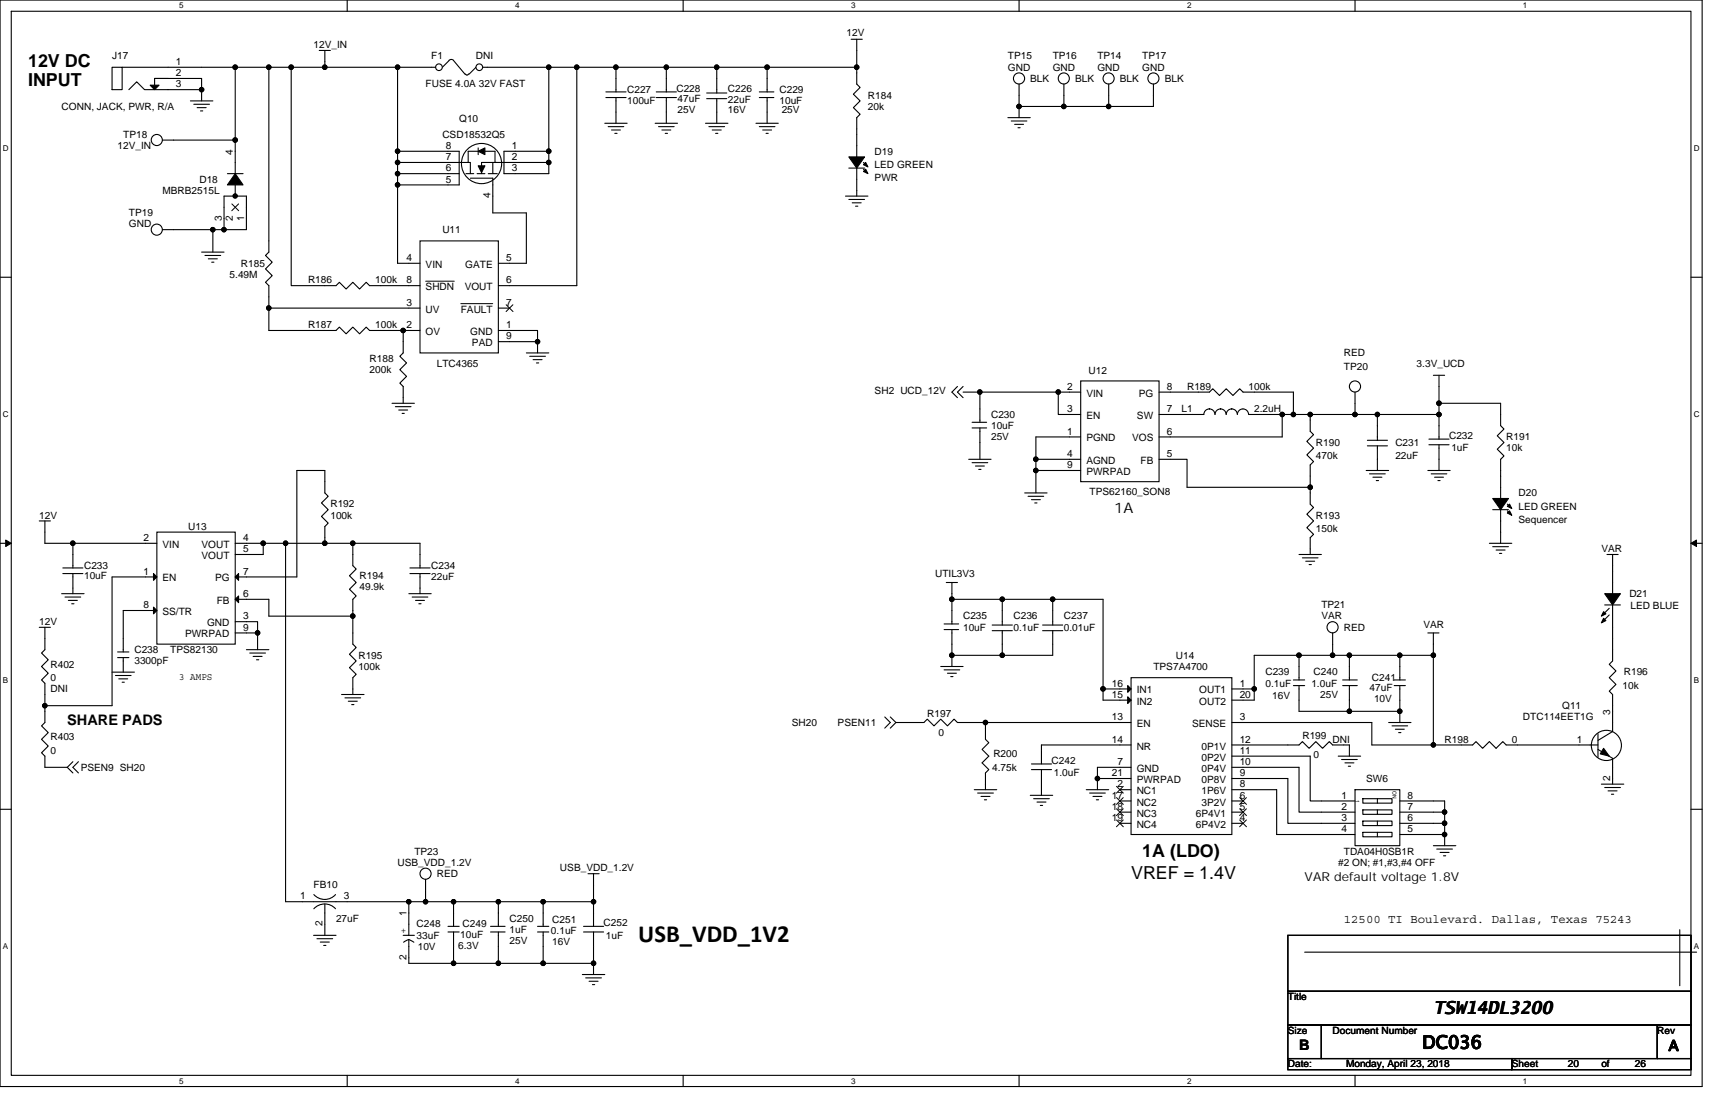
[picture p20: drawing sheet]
<svg xmlns="http://www.w3.org/2000/svg" width="432mm" height="279mm" viewBox="0 0 432 279" stroke-linecap="round" stroke-linejoin="round" font-family="sans-serif">
<defs><g id="words">
<text font-size="6.2" x="160.7" y="237.1">USB_VDD_1V2</text>
<g font-size="4.5">
<text x="7.1" y="16.9">12V DC</text>
<text x="7.1" y="21.5">INPUT</text>
<text x="287.6" y="215.6">1A (LDO)</text>
<text x="284.8" y="221.1">VREF = 1.4V</text>
<text x="360.9" y="255.1">TSW14DL3200</text>
<text x="358.1" y="263.9">DC036</text>
</g>
<g font-size="3.7">
<text x="280.5" y="129.2">1A</text>
<text x="16.9" y="182.4">SHARE PADS</text>
<text x="327.1" y="264.2">B</text>
<text x="420.1" y="264.5">A</text>
</g>
<g font-size="3.1">
<text x="328.5" y="221.6">VAR default voltage 1.8V</text>
<text x="338.3" y="232.3">12500 TI Boulevard. Dallas, Texas 75243</text>
</g>
<g font-size="2.5">
<text x="213.2" y="9">12V</text>
<text x="28.2" y="14.9">J17</text>
<text x="44.3" y="16.3">1</text>
<text x="79" y="12.1">12V_IN</text>
<text x="108.6" y="14.9">F1</text>
<text x="119.8" y="14.9">DNI</text>
<text x="253.8" y="14.9">TP15</text>
<text x="253.8" y="17.8">GND</text>
<text x="265" y="14.9">TP16</text>
<text x="265" y="17.8">GND</text>
<text x="276.3" y="14.9">TP14</text>
<text x="276.3" y="17.8">GND</text>
<text x="287.6" y="14.9">TP17</text>
<text x="287.6" y="17.8">GND</text>
<text x="44.3" y="22">3</text>
<text x="44.3" y="19.2">2</text>
<text x="107.1" y="22">FUSE 4.0A 32V FAST</text>
<text x="157.9" y="23.4">C227</text>
<text x="170.3" y="23.1">C228</text>
<text x="183.3" y="23.1">C226</text>
<text x="196.3" y="23.4">C229</text>
<text x="259.4" y="20.6">BLK</text>
<text x="270.7" y="20.6">BLK</text>
<text x="282" y="20.6">BLK</text>
<text x="293.2" y="20.6">BLK</text>
<text x="15.5" y="27.6">CONN, JACK, PWR, R/A</text>
<text x="157.9" y="26.2">100uF</text>
<text x="170.6" y="25.7">47uF</text>
<text x="170.6" y="28.5">25V</text>
<text x="183.3" y="26">22uF</text>
<text x="183.3" y="28.5">16V</text>
<text x="196.3" y="26.2">10uF</text>
<text x="196.8" y="28.5">25V</text>
<text x="218.5" y="24.8">R184</text>
<text x="218.5" y="27.6">20k</text>
<text x="31" y="34.7">TP18</text>
<text x="111.4" y="34.7">CSD18532Q5</text>
<text x="115.6" y="30.7">Q10</text>
<text x="29.6" y="37.5">12V_IN</text>
<text x="58.6" y="38.9" transform="rotate(-90 58.6 38.9)">4</text>
<text x="112.2" y="40.3">7</text>
<text x="112.2" y="37.5">8</text>
<text x="128.9" y="40.3">2</text>
<text x="128.9" y="37.5">1</text>
<text x="220.2" y="38.9">D19</text>
<text x="50.2" y="46">D18</text>
<text x="112.2" y="46">5</text>
<text x="112.2" y="43.1">6</text>
<text x="128.9" y="43.1">3</text>
<text x="220.2" y="45.7">PWR</text>
<text x="220.2" y="42.3">LED GREEN</text>
<text x="40.9" y="48.8">MBRB2515L</text>
<text x="123.5" y="49.9" transform="rotate(-90 123.5 49.9)">4</text>
<text x="32.4" y="54.4">TP19</text>
<text x="32.4" y="57.2">GND</text>
<text x="55.8" y="55.6" transform="rotate(-90 55.8 55.6)">3</text>
<text x="58.6" y="55.6" transform="rotate(-90 58.6 55.6)">2</text>
<text x="61.4" y="55.6" transform="rotate(-90 61.4 55.6)">1</text>
<text x="111.4" y="58.7">U11</text>
<text x="102.4" y="65.7">4</text>
<text x="127.4" y="65.7">5</text>
<text x="57.8" y="69.9">5.49M</text>
<text x="60.6" y="67.1">R185</text>
<text x="77.6" y="71.3">R186</text>
<text x="94.5" y="71.3">100k</text>
<text x="102.4" y="71.3">8</text>
<text x="107.2" y="67.4">VIN</text>
<text x="117.2" y="67.4">GATE</text>
<text x="127.4" y="71.3">6</text>
<text x="102.4" y="77">3</text>
<text x="107.2" y="73">SHDN</text>
<text x="117" y="73">VOUT</text>
<text x="127.4" y="77">7</text>
<text x="77.6" y="82.6">R187</text>
<text x="94.5" y="82.6">100k</text>
<text x="102.4" y="82.6">2</text>
<text x="107.2" y="78.7">UV</text>
<text x="116" y="78.7">FAULT</text>
<text x="127.4" y="82.6">1</text>
<text x="107.2" y="84.3">OV</text>
<text x="118.4" y="84.3">GND</text>
<text x="118.8" y="87.1">PAD</text>
<text x="127.4" y="85.4">9</text>
<text x="338.3" y="89.7">RED</text>
<text x="93" y="91.1">R188</text>
<text x="93" y="93.9">200k</text>
<text x="110" y="92.5">LTC4365</text>
<text x="274.1" y="94.2">U12</text>
<text x="338.3" y="93">TP20</text>
<text x="356.7" y="92.5">3.3V_UCD</text>
<text x="220.2" y="99.3">SH2 UCD_12V</text>
<text x="268.7" y="98.1">2</text>
<text x="273.5" y="99.8">VIN</text>
<text x="286.7" y="99.8">PG</text>
<text x="293.8" y="98.1">8</text>
<text x="298.9" y="98.1">R189</text>
<text x="314.4" y="98.1">100k</text>
<text x="249.5" y="105.2">C230</text>
<text x="249.5" y="108">10uF</text>
<text x="268.7" y="103.7">3</text>
<text x="273.5" y="105.5">EN</text>
<text x="286.3" y="105.5">SW</text>
<text x="293.8" y="103.7">7</text>
<text x="297.5" y="103.8">L1</text>
<text x="315.8" y="103.8">2.2uH</text>
<text x="249.5" y="110.8">25V</text>
<text x="268.7" y="109.4">1</text>
<text x="273.5" y="111.1">PGND</text>
<text x="285.1" y="111.1">VOS</text>
<text x="293.8" y="109.4">6</text>
<text x="331.3" y="112.2">R190</text>
<text x="351.3" y="112.2">C231</text>
<text x="364.8" y="110.5">C232</text>
<text x="365.4" y="113.6">1uF</text>
<text x="379.2" y="110.8">R191</text>
<text x="379.2" y="113.6">10k</text>
<text x="268.7" y="115">4</text>
<text x="268.7" y="117.8">9</text>
<text x="273.5" y="116.8">AGND</text>
<text x="273.5" y="119.6">PWRPAD</text>
<text x="287.2" y="116.8">FB</text>
<text x="293.8" y="115">5</text>
<text x="331.3" y="115.6">470k</text>
<text x="351.3" y="115.6">22uF</text>
<text x="274.3" y="124.6">TPS62160_SON8</text>
<text x="382.3" y="124.9">D20</text>
<text x="9.9" y="130.5">12V</text>
<text x="83.2" y="127.7">R192</text>
<text x="83.2" y="130.5">100k</text>
<text x="331.3" y="130.5">R193</text>
<text x="382.3" y="131.7">Sequencer</text>
<text x="382.3" y="128.3">LED GREEN</text>
<text x="36.1" y="136.2">2</text>
<text x="40.9" y="137.9">VIN</text>
<text x="47.4" y="133.4">U13</text>
<text x="50.8" y="137.9">VOUT</text>
<text x="61.2" y="136.2">4</text>
<text x="331.3" y="133.9">150k</text>
<text x="21.2" y="143.2">C233</text>
<text x="50.8" y="140.7">VOUT</text>
<text x="61.2" y="139">5</text>
<text x="108.6" y="143.2">C234</text>
<text x="403.2" y="139">VAR</text>
<text x="21.2" y="145.8">10uF</text>
<text x="36.1" y="144.6">1</text>
<text x="40.9" y="146.4">EN</text>
<text x="54.1" y="146.4">PG</text>
<text x="61.2" y="144.6">7</text>
<text x="90.5" y="145.8">R194</text>
<text x="90.5" y="148.6">49.9k</text>
<text x="108.6" y="146">22uF</text>
<text x="235.4" y="145.2">UTIL3V3</text>
<text x="36.1" y="153.1">8</text>
<text x="40.9" y="154.8">SS/TR</text>
<text x="54.6" y="152">FB</text>
<text x="61.2" y="150.3">6</text>
<text x="61.2" y="155.9">3</text>
<text x="242.5" y="155.9">C235</text>
<text x="255.2" y="155.9">C236</text>
<text x="267.9" y="155.9">C237</text>
<text x="332.7" y="153.1">TP21</text>
<text x="332.7" y="155.9">VAR</text>
<text x="410.2" y="150.3">D21</text>
<text x="410.5" y="153.4">LED BLUE</text>
<text x="9.9" y="157.3">12V</text>
<text x="46.6" y="160.5">PWRPAD</text>
<text x="52.2" y="157.6">GND</text>
<text x="61.2" y="158.7">9</text>
<text x="242.5" y="158.7">10uF</text>
<text x="255.2" y="158.7">0.1uF</text>
<text x="267.9" y="158.7">0.01uF</text>
<text x="338.3" y="158.7">RED</text>
<text x="358.4" y="158.2">VAR</text>
<text x="33.8" y="164.4">C238</text>
<text x="33.8" y="167.2">3300pF</text>
<text x="42.9" y="164.4">TPS82130</text>
<text x="90.2" y="165.8">R195</text>
<text x="296.1" y="165.8">U14</text>
<text x="12.7" y="168">R402</text>
<text x="12.7" y="171.4">0</text>
<text x="45.1" y="171.2">3 AMPS</text>
<text x="90.2" y="168.6">100k</text>
<text x="280" y="172.8">16</text>
<text x="290.4" y="168.6">TPS7A4700</text>
<text x="312.1" y="172.8">1</text>
<text x="318.6" y="170">C239</text>
<text x="318.6" y="172.8">0.1uF</text>
<text x="330.2" y="172.8">1.0uF</text>
<text x="330.7" y="170">C240</text>
<text x="344.8" y="174">47uF</text>
<text x="345.4" y="171.4">C241</text>
<text x="408.5" y="173.4">10k</text>
<text x="408.8" y="170">R196</text>
<text x="12.7" y="174.2">DNI</text>
<text x="280" y="175.6">15</text>
<text x="286.2" y="174.6">IN1</text>
<text x="286.2" y="177.4">IN2</text>
<text x="302" y="174.6">OUT1</text>
<text x="302" y="177.4">OUT2</text>
<text x="312.1" y="175.6">20</text>
<text x="320.3" y="175.9">16V</text>
<text x="332.4" y="175.7">25V</text>
<text x="345.9" y="176.8">10V</text>
<text x="393.3" y="178.5">Q11</text>
<text x="405.4" y="179.9" transform="rotate(-90 405.4 179.9)">3</text>
<text x="199.3" y="182.7">SH20</text>
<text x="210.9" y="182.7">PSEN11</text>
<text x="233.5" y="180.4">R197</text>
<text x="236.3" y="185.2">0</text>
<text x="280" y="181.3">13</text>
<text x="286.2" y="183">EN</text>
<text x="300.1" y="183">SENSE</text>
<text x="312.1" y="181.3">3</text>
<text x="383.5" y="181.3">DTC114EET1G</text>
<text x="12.7" y="186.4">R403</text>
<text x="12.7" y="189.8">0</text>
<text x="250.1" y="190.6">R200</text>
<text x="280" y="186.9">14</text>
<text x="286.2" y="188.7">NR</text>
<text x="302.5" y="188.7">0P1V</text>
<text x="302.5" y="191.5">0P2V</text>
<text x="312.1" y="186.9">12</text>
<text x="312.1" y="189.7">11</text>
<text x="327.9" y="186.1">R199</text>
<text x="330.7" y="190.9">0</text>
<text x="335.5" y="186.9">DNI</text>
<text x="363.7" y="186.9">R198</text>
<text x="380.6" y="186.9">0</text>
<text x="397" y="186.9">1</text>
<text x="20.3" y="194">PSEN9 SH20</text>
<text x="249.8" y="194">4.75k</text>
<text x="264.8" y="192.3">C242</text>
<text x="265.3" y="195.4">1.0uF</text>
<text x="280" y="195.4">21</text>
<text x="281.4" y="192.6">7</text>
<text x="286.2" y="194.3">GND</text>
<text x="286.2" y="197.1">PWRPAD</text>
<text x="302.5" y="194.3">0P4V</text>
<text x="302.5" y="197.1">0P8V</text>
<text x="312.1" y="192.6">10</text>
<text x="312.1" y="195.4">9</text>
<text x="344" y="196.8">SW6</text>
<text x="405.4" y="196.5" transform="rotate(-90 405.4 196.5)">2</text>
<text x="280" y="201">17</text>
<text x="280" y="203.8">18</text>
<text x="281.4" y="198.2">2</text>
<text x="286.2" y="199.9">NC1</text>
<text x="286.2" y="202.8">NC2</text>
<text x="302.5" y="199.9">1P6V</text>
<text x="302.5" y="202.8">3P2V</text>
<text x="312.1" y="203.8">5</text>
<text x="312.1" y="198.2">8</text>
<text x="312.1" y="201">6</text>
<text x="337.8" y="201">1</text>
<text x="337.8" y="203.8">2</text>
<text x="354.4" y="201">8</text>
<text x="354.4" y="203.8">7</text>
<text x="280" y="206.7">19</text>
<text x="286.2" y="205.6">NC3</text>
<text x="286.2" y="208.4">NC4</text>
<text x="301.1" y="205.6">6P4V1</text>
<text x="301.1" y="208.4">6P4V2</text>
<text x="312.1" y="206.7">4</text>
<text x="337.8" y="206.7">3</text>
<text x="337.8" y="209.5">4</text>
<text x="354.4" y="206.7">6</text>
<text x="354.4" y="209.5">5</text>
<text x="104.3" y="215.1">TP23</text>
<text x="338.3" y="215.1">TDA04H0SB1R</text>
<text x="100.1" y="218">USB_VDD_1.2V</text>
<text x="110" y="220.8">RED</text>
<text x="141" y="219.4">USB_VDD_1.2V</text>
<text x="336.9" y="218">#2 ON; #1,#3,#4 OFF</text>
<text x="75.6" y="226.4">1</text>
<text x="79" y="223.6">FB10</text>
<text x="86.6" y="226.4">3</text>
<text x="81.2" y="233.2" transform="rotate(-90 81.2 233.2)">2</text>
<text x="84.6" y="232.1">27uF</text>
<text x="102.3" y="230.7" transform="rotate(-90 102.3 230.7)">1</text>
<text x="104.9" y="233.4">C248</text>
<text x="116.5" y="233.4">C249</text>
<text x="128.3" y="232.1">C250</text>
<text x="139" y="232.3">C251</text>
<text x="152" y="233.2">C252</text>
<text x="100.9" y="234.9">+</text>
<text x="104.9" y="236.3">33uF</text>
<text x="105.2" y="239.1">10V</text>
<text x="115.3" y="238.8">6.3V</text>
<text x="115.9" y="236">10uF</text>
<text x="128.3" y="234.9">1uF</text>
<text x="128.3" y="237.7">25V</text>
<text x="138.7" y="235.1">0.1uF</text>
<text x="139" y="238">16V</text>
<text x="152.5" y="236.3">1uF</text>
<text x="102.3" y="241.6" transform="rotate(-90 102.3 241.6)">2</text>
<text x="324.3" y="251.8">Title</text>
<text x="324.3" y="260.2">Size</text>
<text x="335.5" y="260.2">Document Number</text>
<text x="417.3" y="260.2">Rev</text>
<text x="324.3" y="268.7">Date:</text>
<text x="338.9" y="268.7">Monday, April 23, 2018</text>
<text x="380.6" y="268.7">Sheet</text>
<text x="394.7" y="268.7">20</text>
<text x="403.2" y="268.7">of</text>
<text x="411.6" y="268.7">26</text>
</g>
<g font-size="2">
<text x="45.1" y="2.1">5</text>
<text x="129.7" y="2.1">4</text>
<text x="214.3" y="2.1">3</text>
<text x="298.9" y="2.1">2</text>
<text x="383.5" y="2.1">1</text>
<text x=".7" y="38.1">D</text>
<text x="426.5" y="38.1">D</text>
<text x=".7" y="105.1">C</text>
<text x="426.5" y="105.1">C</text>
<text x=".7" y="172">B</text>
<text x="426.5" y="172">B</text>
<text x=".7" y="239">A</text>
<text x="426.5" y="239">A</text>
<text x="45.1" y="272.8">5</text>
<text x="129.7" y="272.8">4</text>
<text x="214.3" y="272.8">3</text>
<text x="298.9" y="272.8">2</text>
<text x="383.5" y="272.8">1</text>
</g>
<g font-size="1.4">
<text x="341.3" y="201.3" transform="rotate(90 341.3 201.3)">1</text>
<text x="350.6" y="199.1" transform="rotate(90 350.6 199.1)">ON</text>
</g>
</g></defs>
<path d="M0 0h428.6v273.5h-428.6zM2.8 2.8h422.9v267.9h-422.9z" fill="none" stroke="#000" stroke-width=".28"/>
<g fill="#fff">
<path d="M45.1 .3h1.1v2.3h-1.1z"/>
<path d="M45.1 271h1.1v2.2h-1.1z"/>
</g>
<path d="M87.4 0v2.8M87.4 270.7v2.8" fill="none" stroke="#000" stroke-width=".28"/>
<g fill="#fff">
<path d="M129.7 .3h1.1v2.3h-1.1z"/>
<path d="M129.7 271h1.1v2.2h-1.1z"/>
</g>
<path d="M172 0v2.8M172 270.7v2.8" fill="none" stroke="#000" stroke-width=".28"/>
<g fill="#fff">
<path d="M214.3 .3h1.1v2.3h-1.1z"/>
<path d="M214.3 271h1.1v2.2h-1.1z"/>
</g>
<path d="M256.6 0v2.8M256.6 270.7v2.8" fill="none" stroke="#000" stroke-width=".28"/>
<g fill="#fff">
<path d="M298.9 .3h1.1v2.3h-1.1z"/>
<path d="M298.9 271h1.1v2.2h-1.1z"/>
</g>
<path d="M341.2 0v2.8M341.2 270.7v2.8" fill="none" stroke="#000" stroke-width=".28"/>
<g fill="#fff">
<path d="M383.5 .3h1.1v2.3h-1.1z"/>
<path d="M383.5 271h1.1v2.2h-1.1z"/>
<path d="M.7 36.3h1.5v2.3h-1.5z"/>
<path d="M426.5 36.3h1.4v2.3h-1.4z"/>
<path d="M.7 103.3h1.5v2.2h-1.5z"/>
<path d="M426.5 103.3h1.4v2.2h-1.4z"/>
</g>
<path d="M0 69.8h2.8M425.7 69.8h2.9" fill="none" stroke="#000" stroke-width=".28"/>
<g fill="#fff">
<path d="M.7 170.2h1.4v2.3h-1.4z"/>
<path d="M426.5 170.2h1.3v2.3h-1.3z"/>
</g>
<path d="M0 136.8h2.8M425.7 136.8h2.9" fill="none" stroke="#000" stroke-width=".28"/>
<path d="M1.4 135.9l1.4 .9-1.4 .8zM425.7 136.8l1.4-.9v1.7z" fill="#000" stroke="#000" stroke-width=".25"/>
<g fill="#fff">
<path d="M.7 237.2h1.4v2.2h-1.4z"/>
<path d="M426.4 237.2h1.4v2.2h-1.4z"/>
</g>
<g fill="none" stroke="#000" stroke-width=".28">
<path d="M28.2 16.9h2.6v5.7h-2.6zM30.8 16.9h28.4M38.9 19.7h3.4M38.9 19.7v1.7M42.3 19.7h8.5v2.9M59.2 16.9v18.4M59.2 16.9h8.5M67.7 16.9h5.6M67.7 16.9v43.7M73.3 16.9v55h8.5M73.3 16.9h8.5M80.4 12.7h2.8"/>
<path d="M81.8 12.7v4.2M81.8 16.9h18.3M100.1 16.9h8.5M100.1 16.9v21.2M113.1 15.2l-1.7 1.7M114.2 15.2l-.6-.2-.6 .2M114.2 15.2l2.8 3.4M117.1 18.6a.55 .55 0 0 0 .5 .3 .55 .55 0 0 0 .5-.3M119.8 16.9l-1.6 1.7M122.7 16.9h15.5M138.2 16.9h7M138.2 16.9v21.2"/>
<path d="M145.2 16.9h9.9M145.2 16.9v55h-16.9M155.1 16.9v2.8M155.1 16.9h12.7M167.8 16.9v2.8M167.8 16.9h12.7M180.5 16.9v2.8M180.5 16.9h12.6M193.1 16.9v6.2M193.1 16.9h22.6M214.3 9.9h2.8M215.7 16.9v1.5"/>
<path d="M215.7 9.9v7M32.4 22.6l2-2 2 2h14.4M43.7 35.3h15.5M47.9 25.4h5.7M48.8 26.2h3.9M49.6 27.1h2.3M50.5 27.9h.6M50.8 22.6v2.8M59.2 35.3v2.8M100.1 38.1h12.7M100.1 38.1v2.8M129.7 38.1h8.5"/>
<path d="M138.2 38.1v2.8M152.3 31h5.6M153.1 31.9h4M154 32.7h2.2M154.8 33.6h.6M155.1 28.2v2.8M165 31h5.6M165.8 31.9h3.9M166.6 32.7h2.3M167.5 33.6h.6M167.8 28.2v2.8M177.6 31h5.7"/>
<path d="M178.5 31.9h3.9M179.3 32.7h2.3M180.2 33.6h.5M180.5 28.2v2.8M190.3 31h5.7M191.2 31.9h3.9M191.2 24.6h3.6M191.2 23.1h3.6M192 32.7h2.3M192.9 33.6h.5M193.1 24.6v6.4M215.7 32.4v1.4"/>
<path d="M253.8 29.6h5.6M254.6 30.5h4M255.5 31.3h2.2M256.3 32.2h.6M256.6 24v2.8h11.3M256.6 26.8v2.8M267.9 24v2.8h11.2M290.4 24v2.8h-11.3v-2.8M40.9 57.8h12.7M53.6 57.8h2.8M53.6 57.8v5.7M56.4 55v2.8"/>
<path d="M62 55v2.8h-5.6M100.1 46.5h12.7M100.1 43.7v2.8M100.1 46.5v19.8h2.8M100.1 43.7h12.7M100.1 40.9v2.8M100.1 40.9h12.7M124.1 49.4v4.2h8.4v12.7h-4.2M129.7 40.9h8.5M138.2 40.9v2.8h-8.5M212.9 49.4h5.6M213.7 50.2h4"/>
<path d="M214.6 51.1h2.2M215.4 51.9h.6M215.7 47.9v1.5M50.8 63.5h5.6M51.6 64.3h4M52.5 65.2h2.2M53.3 66h.6M67.7 77.6h35.2M67.7 74.7v2.9M67.7 77.6v5.6h14.1M95.9 71.9h7M95.9 83.2h5.6"/>
<path d="M101.5 83.2h1.4M101.5 83.2v5.6l-.8 .9 1.7 1.7-1.7 1.6 1.7 1.7-1.7 1.7 .8 .9v4.2M128.3 86h7M128.3 83.2h7v2.8M132.5 88.8h5.7M133.4 89.7h3.9M134.2 90.5h2.3M135.1 91.4h.5M135.3 86v2.8M241.1 97.3l-1.4 1.4 1.4 1.4M242.5 98.7h4.2M242.5 97.3l-1.4 1.4 1.4 1.4"/>
<path d="M246.7 98.7h19.7M246.7 98.7v4.2M266.4 98.7v5.6h2.9M266.4 98.7h2.9M294.6 98.7h7.1M315.8 98.7h9.8v5.6M360.9 94.5h2.8M362.3 94.5v7M98.7 101.5h5.6M99.5 102.4h4M100.4 103.2h2.2M101.2 104.1h.6"/>
<path d="M243.9 115.6h5.6M244.8 116.5h3.9M245.6 117.3h2.2M246.4 118.2h.6M246.7 111.4v4.2M260.8 115.6v2.8M260.8 118.4v5.7M260.8 115.6h8.5M260.8 118.4h8.5M269.3 110h-8.5v5.6M294.6 115.6h4.3v7.1h31M294.6 104.3h5.7"/>
<path d="M317.2 104.3h5.6M322.8 104.3v5.7h-28.2M322.8 104.3h2.8M325.6 104.3h4.3M329.9 104.3h11.3M329.9 119.8v2.9M329.9 104.3v1.4M341.2 101.5v2.8M341.2 104.3h5.6M344 118.4h5.6M344.8 119.3h4M346.8 115.6v2.8"/>
<path d="M346.8 104.3h15.5M346.8 104.3v2.8M359.5 118.4h5.6M360.3 119.3h4M362.3 101.5h15.5v2.8M362.3 115.6v2.8M362.3 104.3v2.8M362.3 101.5v2.8M377.8 118.4v1.4M9.9 131.1h2.8M11.3 131.1v5.7h7.1M18.4 136.8v2.8"/>
<path d="M18.4 136.8h18.3M62 136.8h4.3M66.3 136.8h5.6M66.3 136.8v2.8h-4.3M71.9 136.8h9.9M71.9 136.8v90.2h31M81.8 136.8h7M81.8 136.8v-4.3l.8-.8-1.7-1.7 1.7-1.7-1.7-1.7 1.7-1.7-.8-.8v-5.7h-7.1v26.8h-12.7M88.8 136.8v2.8M88.8 136.8h16.9v2.8M258 124.1h5.6M258.8 124.9h4"/>
<path d="M259.7 125.8h2.2M260.5 126.6h.6M327.1 139.6h5.6M329.9 122.7v1.4M329.9 138.2v1.4M345.7 120.1h2.2M346.5 121h.6M361.2 120.1h2.2M362 121h.6M375 136.8h5.6M375.8 137.6h4M376.7 138.5h2.2"/>
<path d="M377.5 139.3h.6M377.8 133.9v2.9M404.6 139.6h2.8M406 139.6v9.8M9.9 157.9h2.8M11.3 157.9v2.8M15.5 149.4h5.7M16.4 150.3h3.9M17.2 151.1h2.3M18.1 152h.5M18.4 148v1.4M36.7 145.2h-8.5v32.4h-16.9"/>
<path d="M36.7 153.7h-5.7v7M62 156.5h2.9v2.8M62 159.3h2.9M62 150.9h5.7v4.2h21.1M64.9 159.3v4.2M88.8 153.7v1.4M88.8 155.1v4.2M102.9 149.4h5.7M103.8 150.3h3.9M104.6 151.1h2.3M105.5 152h.5M105.7 148v1.4"/>
<path d="M238.3 146.6h2.8M239.7 150.9h12.6M239.7 150.9v2.8M239.7 146.6v4.3M252.3 150.9v2.8M252.3 150.9h12.7M265 150.9v2.8M265 150.9h12.7v22.5M327.9 140.4h4M328.8 141.3h2.2M329.6 142.1h.6M359.5 159.3h2.8"/>
<path d="M360.9 159.3v5.7M404 152.3h4M405.2 153.1l-1.7 1.7M405.2 154.8l-1.7 1.7M406 152.3v11.2M11.3 174.8v2.8M11.3 177.6v1.4M28.2 169.2h5.6M29.1 170h3.9M29.9 170.9h2.3M30.8 171.7h.5M62 163.5h5.7"/>
<path d="M62.9 164.4h3.9M63.7 165.2h2.3M64.6 166.1h.6M86 174.8h5.7M86.8 175.7h4M87.7 176.5h2.3M88.5 177.4h.6M88.8 173.4v1.4M236.9 167.8h5.6M237.7 168.6h3.9M238.5 169.5h2.3M239.4 170.3h.5"/>
<path d="M239.7 165v2.8M239.7 162.1v2.9M239.7 165h12.6M252.3 162.1v2.9M265 162.1v2.9h-12.7M277.7 173.4h4.3M277.7 173.4v2.8h4.3M313 173.4h2.8M315.8 173.4v2.8h-2.8M327.1 165h-11.3v8.4M327.1 176.2v2.8h12.6M327.1 165v2.8"/>
<path d="M327.1 165h8.4M335.5 162.1v2.9M335.5 165h4.2M339.7 179h12.7M339.7 176.2v2.8M339.7 165v2.8M339.7 165h12.7M352.4 176.2v2.8M352.4 179v2.9M352.4 165v2.8M352.4 165h8.5M360.9 165v22.5"/>
<path d="M406 177.6v1.4M11.3 193.1h5.6M16.9 193.1l1.5 1.5M18.4 191.7l-1.5 1.4M19.7 191.7l-1.3 1.4 1.3 1.5M222.8 180.5l1.4 1.4-1.4 1.4M224.2 180.5l1.4 1.4M225.6 181.9l-1.4 1.4M225.6 181.9h4.2M243.9 181.9h4.2M245.3 198.8h5.7M246.1 199.6h4"/>
<path d="M248.1 181.9v4.2l.9 .8-1.7 1.7 1.7 1.7-1.7 1.7 1.7 1.7-.9 .9v4.2M248.1 181.9h33.9M259.7 193.7h5.1M259.7 192.3h5.1M262.2 193.7v6.5M273.5 198.8h5.6M274.3 199.6h4M276.3 196v2.8M276.3 196h5.7M282 187.5h-19.8v4.8M282 193.1h-5.7v2.9M313 190.3h16.9v11.3h2.8"/>
<path d="M313 193.1h14.1v11.3h5.6M313 196h11.3v11.2h8.4M313 187.5h11.3M313 181.9h32.4v5.6h15.5M313 198.8h8.4v11.3h11.3M336.9 190.3h5.7M337.8 191.2h3.9M338.3 187.5h1.4v2.8M338.6 192h2.3M339.5 192.9h.5M349.6 181.9h5.7M350.5 182.7h3.9"/>
<path d="M351.3 183.6h2.3M352.1 184.4h.6M360.9 187.5h7M382 187.5h15.6M403.2 197.4h5.6M404 198.2h4M404.9 199.1h2.2M405.7 199.9h.6M406 196v1.4M0 203.7h2.8M148 219.9h2.9M149.4 219.9v7.1"/>
<path d="M247 200.5h2.3M247.8 201.3h.6M259.4 200.2h5.6M260.2 201h4M261.1 201.9h2.3M261.9 202.7h.6M275.2 200.5h2.3M276 201.3h.6M360.9 212.9h5.6M360.9 201.6h2.8v2.8M360.9 204.4h2.8M360.9 207.2h2.8"/>
<path d="M360.9 210.1h2.8M361.7 213.7h4M362.6 214.6h2.2M363.4 215.4h.6M363.7 204.4v2.8M363.7 207.2v2.9M363.7 210.1v2.8M425.7 203.7h2.9M79 235.4h5.6M79 228.7a3.7 3.7 0 0 1 5.5 0M79 225.2a3.7 3.7 0 0 0 5.5 0M79.8 236.3h4"/>
<path d="M80.6 237.1h2.3M81.5 238h.6M81.8 227.5v7.9M101.5 235.4h2.8M102.8 236.5l1.4 .7M102.9 236.6v5.9h22.6M102.9 227v8.4M102.9 227h4.2M103 236.5l-1.4 .7M107.1 227h18.4M107.1 221.3v5.7M112.8 233.2h2.8"/>
<path d="M112.8 234.6h2.8M114.2 227v6.2M114.2 234.6v7.9M125.5 238.3v4.2M125.5 227v2.8M125.5 227h11.3M136.8 227v2.8M136.8 238.3v4.2M136.8 227h12.6M149.4 227v2.8M149.4 238.3v4.2M324.3 235.4h101.4v14.1h-101.4z"/>
<path d="M328.5 239.7h98.7M422.9 234v14.1M125.5 242.5h11.3M136.8 242.5h12.6M146.6 245.3h5.7M147.5 246.1h3.9M148.3 247h2.3M149.2 247.8h.5M149.4 242.5v2.8M324.3 249.5h101.4v8.5h-101.4zM324.3 258h8.4v8.4h-8.4zM332.7 258h84.6v8.4h-84.6z"/>
<path d="M417.3 258h8.4v8.4h-8.4zM324.3 266.4h56.3v2.9h-56.3zM380.6 266.4h45.1v2.9h-45.1z"/>
<circle cx="39.5" cy="57.8" r="1.4"/>
<circle cx="107.1" cy="219.9" r="1.4"/>
</g>
<g fill="#000" stroke="#000" stroke-width=".28">
<path d="M37.8 21.4h2.2l-1.1 1.2z" fill-rule="evenodd"/>
<path d="M403.8 155.6l.5 .6-1.1 .6z" fill-rule="evenodd"/>
<path d="M403.8 154l.5 .5-1.1 .6z" fill-rule="evenodd"/>
<path d="M404 149.4h4l-2 2.9z" fill-rule="evenodd"/>
<circle cx="59.2" cy="16.9" r=".57"/>
<circle cx="67.7" cy="16.9" r=".56"/>
<circle cx="73.3" cy="16.9" r=".57"/>
<circle cx="81.8" cy="16.9" r=".56"/>
<circle cx="100.1" cy="16.9" r=".56"/>
<circle cx="138.1" cy="16.9" r=".56"/>
<circle cx="145.2" cy="16.9" r=".56"/>
<circle cx="155.1" cy="16.9" r=".56"/>
<circle cx="167.8" cy="16.9" r=".56"/>
<circle cx="180.4" cy="16.9" r=".56"/>
<circle cx="193.1" cy="16.9" r=".57"/>
<circle cx="215.7" cy="16.9" r=".56"/>
<circle cx="50.8" cy="22.6" r=".55"/>
<circle cx="59.2" cy="35.2" r=".56"/>
<circle cx="100.1" cy="38.1" r=".56"/>
<circle cx="138.1" cy="38.1" r=".56"/>
<circle cx="256.6" cy="26.8" r=".56"/>
<circle cx="267.8" cy="26.8" r=".55"/>
<circle cx="279.1" cy="26.8" r=".55"/>
<circle cx="53.6" cy="57.8" r=".55"/>
<circle cx="56.4" cy="57.8" r=".55"/>
<circle cx="100.1" cy="46.5" r=".55"/>
<circle cx="100.1" cy="43.7" r=".55"/>
<circle cx="100.1" cy="40.9" r=".55"/>
<circle cx="138.2" cy="40.9" r=".55"/>
<circle cx="67.7" cy="77.5" r=".55"/>
<circle cx="101.5" cy="83.2" r=".56"/>
<circle cx="135.3" cy="86" r=".55"/>
<circle cx="246.7" cy="98.7" r=".55"/>
<circle cx="266.4" cy="98.7" r=".55"/>
<circle cx="260.8" cy="115.6" r=".56"/>
<circle cx="260.8" cy="118.4" r=".55"/>
<circle cx="322.8" cy="104.3" r=".55"/>
<circle cx="325.6" cy="104.3" r=".55"/>
<circle cx="329.9" cy="104.3" r=".55"/>
<circle cx="341.2" cy="104.3" r=".56"/>
<circle cx="346.8" cy="104.3" r=".55"/>
<circle cx="362.3" cy="101.5" r=".57"/>
<circle cx="362.3" cy="104.3" r=".56"/>
<circle cx="18.3" cy="136.7" r=".56"/>
<circle cx="66.3" cy="136.7" r=".57"/>
<circle cx="71.9" cy="136.7" r=".56"/>
<circle cx="81.8" cy="136.7" r=".56"/>
<circle cx="88.8" cy="136.7" r=".56"/>
<circle cx="329.9" cy="122.6" r=".56"/>
<circle cx="64.9" cy="159.3" r=".55"/>
<circle cx="88.8" cy="155.1" r=".55"/>
<circle cx="239.6" cy="150.8" r=".56"/>
<circle cx="252.3" cy="150.8" r=".56"/>
<circle cx="265" cy="150.8" r=".56"/>
<circle cx="11.3" cy="177.6" r=".55"/>
<circle cx="239.6" cy="164.9" r=".56"/>
<circle cx="252.3" cy="164.9" r=".56"/>
<circle cx="277.7" cy="173.4" r=".56"/>
<circle cx="315.8" cy="173.4" r=".55"/>
<circle cx="327.1" cy="164.9" r=".57"/>
<circle cx="335.5" cy="164.9" r=".56"/>
<circle cx="339.7" cy="179" r=".56"/>
<circle cx="339.7" cy="164.9" r=".56"/>
<circle cx="352.4" cy="164.9" r=".56"/>
<circle cx="352.4" cy="179" r=".56"/>
<circle cx="360.9" cy="164.9" r=".56"/>
<circle cx="248.1" cy="181.9" r=".55"/>
<circle cx="276.3" cy="196" r=".55"/>
<circle cx="360.9" cy="187.5" r=".55"/>
<circle cx="363.7" cy="207.2" r=".56"/>
<circle cx="363.7" cy="204.4" r=".55"/>
<circle cx="363.7" cy="210.1" r=".55"/>
<circle cx="102.9" cy="227" r=".55"/>
<circle cx="107.1" cy="227" r=".55"/>
<circle cx="114.2" cy="227" r=".55"/>
<circle cx="125.5" cy="227" r=".55"/>
<circle cx="136.7" cy="227" r=".56"/>
<circle cx="149.4" cy="227" r=".55"/>
<circle cx="114.2" cy="242.5" r=".56"/>
<circle cx="125.5" cy="242.5" r=".56"/>
<circle cx="136.7" cy="242.5" r=".57"/>
<circle cx="149.4" cy="242.5" r=".56"/>
</g>
<circle cx="110.5" cy="16.9" r=".84" fill="#fff" stroke="#000" stroke-width=".28"/>
<path d="M108.6 16.9h1.1" fill="none" stroke="#000" stroke-width=".28"/>
<circle cx="120.7" cy="16.9" r=".84" fill="#fff" stroke="#000" stroke-width=".28"/>
<g fill="none" stroke="#000" stroke-width=".28">
<path d="M121.5 16.9h1.2M155.1 19.7v3.4M167.8 19.7v3.4M180.5 19.7v3.7M215.7 18.4v2.8l.9 .8-1.7 1.7 1.7 1.7-1.7 1.7 1.7 1.7-.9 .8v2.8M40.9 35.3h2.8M59.2 38.1v5.6M112.8 38.1h2.8v8.4h-2.8M120.4 37.2v1.7M120.7 38.1h-2.8v2.8M122.1 38.1h2.5v2.8h2.3v-2.8h2.8M152.5 24.6h5.1"/>
<path d="M152.5 23.1h5.1M155.1 24.6v3.6M165.2 24.6h5.1M165.2 23.1h5.1M167.8 24.6v3.6M177.9 23.4h5.1M177.9 24.8h5.1M180.5 24.8v3.4M215.7 33.8v5.7M256.6 21.2v2.8M267.9 21.2v2.8M279.1 21.2v2.8"/>
<path d="M290.4 21.2v2.8M56.4 55v-5.6h5.6v5.6M57.3 43.7h3.9M59.2 46.5v2.9M59.2 52.2h.1M112.8 40.9h5.6v2.8M112.8 43.7h2.8M117.3 43.7h2M118.4 44.9h5.7v4.5M120.1 43.7h2M122.9 43.7h2.3M124.1 40.9v2.8"/>
<path d="M124.9 40.9h-3.7v2.8M129.7 40.9h-2.8v2.8h2.8M213.7 42.3h4M215.7 42.3v5.6M217.4 40.9l.8 .8M217.4 42.6l.8 .8M67.7 60.6v2.9l-.9 .8 1.7 1.7-1.7 1.7 1.7 1.7-1.7 1.7 .9 .8v2.8M81.8 71.9h2.8l.8-.8 1.7 1.6 1.7-1.6 1.7 1.6 1.7-1.6 .8 .8h2.9M102.9 66.3h2.8M102.9 71.9h2.8M102.9 77.6h2.8M105.7 60.6h19.8v28.2h-19.8z"/>
<path d="M125.5 66.3h2.8M125.5 71.9h2.8M125.5 77.6h2.8M81.8 83.2h2.8l.8-.9 1.7 1.7 1.7-1.7 1.7 1.7 1.7-1.7 .8 .9h2.9M102.9 83.2h2.8M125.5 83.2h2.8M125.5 86h2.8M269.3 98.7h2.8M272.1 95.9h19.7v25.3h-19.7zM291.8 98.7h2.8M301.7 98.7h2.8l.9-.8 1.6 1.6 1.7-1.6 1.7 1.6 1.7-1.6 .9 .8h2.8M341.2 98.7v2.8"/>
<path d="M244.8 107.7h3.6M244.8 106.3h3.6M246.7 102.9v3.4M246.7 107.7v3.7M269.3 110h2.8M269.3 104.3h2.8M269.3 115.6h2.8M269.3 118.4h2.8M291.8 115.6h2.8M291.8 110h2.8M291.8 104.3h2.8M311.5 104.3a1.41 1.41 0 0 0-1.4-1.4 1.41 1.41 0 0 0-1.4 1.4 1.41 1.41 0 0 0-1.4-1.4 1.41 1.41 0 0 0-1.4 1.4 1.4 1.4 0 0 0-1.4-1.4 1.37 1.37 0 0 0-1.4 1.4h-2.8"/>
<path d="M314.4 104.3a1.41 1.41 0 0 0-1.4-1.4 1.41 1.41 0 0 0-1.4 1.4M314.4 104.3h2.8M329.9 105.7v2.9l.8 .8-1.7 1.7 1.7 1.7-1.7 1.7 1.7 1.7-.8 .8v2.8M344.3 110.8h5M344.3 112.2h5M346.8 112.2v3.4M346.8 107.1v3.7M359.8 112h5M359.8 110.5h5M362.3 107.1v3.4M362.3 112v3.6M377.8 104.3v2.8l.9 .9-1.7 1.7 1.7 1.7-1.7 1.7 1.7 1.7-.9 .8v2.8"/>
<path d="M377.8 119.8v5.7M18.4 139.6v3.4M36.7 136.8h2.8M39.5 133.9h19.7v28.2h-19.7zM59.2 139.6h2.8M59.2 136.8h2.8M88.8 139.6v2.8l.9 .8-1.7 1.7 1.7 1.7-1.7 1.7 1.7 1.7-.9 .9v2.8M105.7 139.6v3.4M329.9 124.1v2.8l.8 .8-1.7 1.7 1.7 1.7-1.7 1.7 1.7 1.7-.8 .8v2.9M375.8 128.3h4M377.8 128.3v5.6M379.5 126.9l.8 .8"/>
<path d="M379.5 128.6l.8 .8M15.8 144.4h5.1M15.8 143h5.1M18.4 144.4v3.6M36.7 145.2h2.8M36.7 153.7h2.8M59.2 159.3h2.8M59.2 150.9h2.8M59.2 156.5h2.8M59.2 145.2h2.8M88.8 159.3v2.8l.9 .9-1.7 1.7 1.7 1.7-1.7 1.7 1.7 1.6-.9 .9v2.8M103.2 144.4h5.1"/>
<path d="M103.2 143h5.1M105.7 144.4v3.6M237.7 158.5h3.7M237.7 157.1h3.7M239.7 153.7v3.4M239.7 158.5v3.6M249.8 157.3h5.1M249.8 158.7h5.1M252.3 158.7v3.4M252.3 153.7v3.6M262.5 157.3h5.1M262.5 158.7h5.1"/>
<path d="M265 158.7v3.4M265 153.7v3.6M335.5 159.3v2.8M11.3 160.7v2.8l-.8 .9 1.6 1.7-1.6 1.7 1.6 1.7-1.6 1.7 .8 .8v2.8M11.3 179v2.9l-.8 .8 1.6 1.7-1.6 1.7 1.6 1.7-1.6 1.7 .8 .8v2.8M29.6 164.1h2.8M29.6 165.5h2.8M31 160.7v3.4M31 165.5v3.7M282 173.4h2.8M282 176.2h2.8M284.8 170.6h25.4v39.5h-25.4z"/>
<path d="M310.2 173.4h2.8M310.2 176.2h2.8M325.6 171.2h2.9M325.6 172.6h2.9M327.1 167.8v3.4M327.1 172.6v3.6M338.1 172.6h3.6M338.1 171.2h3.6M339.7 167.8v3.4M339.7 172.6v3.6M351 171.2h2.8M351 172.6h2.8"/>
<path d="M352.4 167.8v3.4M352.4 172.6v3.6M406 163.5v2.9l-.8 .8 1.7 1.7-1.7 1.7 1.7 1.7-1.7 1.7 .8 .8v2.8M406 179v5.1l-3.7 2.3M229.8 181.9h2.8l.9-.9 1.7 1.7 1.7-1.7 1.6 1.7 1.7-1.7 .9 .9h2.8M282 187.5h2.8M282 181.9h2.8M282 193.1h2.8M282 198.8h2.8M282 196h2.8M310.2 181.9h2.8M310.2 187.5h2.8"/>
<path d="M310.2 190.3h2.8M310.2 193.1h2.8M310.2 196h2.8M310.2 198.8h2.8M324.3 187.5h2.8l.8-.8 1.7 1.7 1.7-1.7 1.7 1.7 1.7-1.7 .8 .8h2.8M341.2 198.8h11.2v14.1h-11.2zM367.9 187.5h2.9l.8-.8 1.7 1.7 1.7-1.7 1.7 1.7 1.7-1.7 .8 .8h2.8M397.6 187.5h4.7M402.3 184.7v5.9M402.3 188.6l3.7 2.3v5.1M282 201.6h2.8M282 204.4h2.8"/>
<path d="M282 207.2h2.8M310.2 204.4h2.8M310.2 201.6h2.8M310.2 207.2h2.8M332.7 201.6h8.5M332.7 204.4h8.5M332.7 207.2h8.5M332.7 210.1h8.5M343.1 201h7.4v1.2h-7.4zM343.1 203.9h7.4v1.1h-7.4zM343.1 206.7h7.4v1.1h-7.4zM343.1 209.5h7.4v1.1h-7.4z"/>
<path d="M346.8 201v1.2M346.8 203.9v1.1M346.8 206.7v1.1M346.8 209.5v1.1M352.4 201.6h8.5M352.4 204.4h8.5M352.4 207.2h8.5M352.4 210.1h8.5M123.5 234.6h3.7M123.5 233.2h3.7M125.5 229.8v3.4M125.5 234.6v3.7"/>
<path d="M135.3 233.2h2.9M135.3 234.6h2.9M136.8 234.6v3.7M136.8 229.8v3.4M146.9 234.6h5.1M146.9 233.2h5.1M149.4 229.8v3.4M149.4 234.6v3.7"/>
<circle cx="256.6" cy="19.7" r="1.4"/>
<circle cx="267.8" cy="19.7" r="1.4"/>
<circle cx="279.1" cy="19.7" r="1.4"/>
<circle cx="290.4" cy="19.7" r="1.4"/>
<circle cx="39.5" cy="35.2" r="1.4"/>
<circle cx="121.2" cy="41.2" r="5.1"/>
<circle cx="341.2" cy="97.3" r="1.4"/>
<circle cx="335.5" cy="157.9" r="1.4"/>
<circle cx="404.4" cy="187.6" r="3.8"/>
</g>
<g fill="#000" stroke="#000" stroke-width=".28">
<path d="M38.7 144.4l.8 .8-.8 .9zM38.7 152.8l.8 .9-.8 .8zM59.2 150.9l.9-.9v1.7zM59.2 145.2l.9-.8v1.7zM283.9 172.6l.9 .8-.9 .9zM283.9 175.4l.9 .8-.9 .9z"/>
<path d="M120.4 38.1l1.7-.9v1.7z" fill-rule="evenodd"/>
<path d="M59.2 43.7l2 2.8h-3.9z" fill-rule="evenodd"/>
<path d="M120.4 41.7h1.7l-.9 1.7z" fill-rule="evenodd"/>
<path d="M213.7 39.5h4l-2 2.8z" fill-rule="evenodd"/>
<path d="M218 42.6l.5 1.1-1.1-.5z" fill-rule="evenodd"/>
<path d="M218 40.9l.5 1.1-1.1-.5z" fill-rule="evenodd"/>
<path d="M375.8 125.5h4l-2 2.8z" fill-rule="evenodd"/>
<path d="M380.1 128.6l.5 1.1-1.1-.6z" fill-rule="evenodd"/>
<path d="M380.1 126.9l.5 1.1-1.1-.6z" fill-rule="evenodd"/>
<path d="M403.8 188.4l1.4 1.9-2.3-.5z" fill-rule="evenodd"/>
<circle cx="59.2" cy="16.9" r=".57"/>
<circle cx="67.7" cy="16.9" r=".56"/>
<circle cx="73.3" cy="16.9" r=".57"/>
<circle cx="81.8" cy="16.9" r=".56"/>
<circle cx="100.1" cy="16.9" r=".56"/>
<circle cx="138.1" cy="16.9" r=".56"/>
<circle cx="145.2" cy="16.9" r=".56"/>
<circle cx="155.1" cy="16.9" r=".56"/>
<circle cx="167.8" cy="16.9" r=".56"/>
<circle cx="180.4" cy="16.9" r=".56"/>
<circle cx="193.1" cy="16.9" r=".57"/>
<circle cx="215.7" cy="16.9" r=".56"/>
<circle cx="50.8" cy="22.6" r=".55"/>
<circle cx="59.2" cy="35.2" r=".56"/>
<circle cx="100.1" cy="38.1" r=".56"/>
<circle cx="138.1" cy="38.1" r=".56"/>
<circle cx="256.6" cy="26.8" r=".56"/>
<circle cx="267.8" cy="26.8" r=".55"/>
<circle cx="279.1" cy="26.8" r=".55"/>
<circle cx="53.6" cy="57.8" r=".55"/>
<circle cx="56.4" cy="57.8" r=".55"/>
<circle cx="59.2" cy="49.3" r=".56"/>
<circle cx="100.1" cy="46.5" r=".55"/>
<circle cx="100.1" cy="43.7" r=".55"/>
<circle cx="100.1" cy="40.9" r=".55"/>
<circle cx="138.2" cy="40.9" r=".55"/>
<circle cx="67.7" cy="77.5" r=".55"/>
<circle cx="101.5" cy="83.2" r=".56"/>
<circle cx="135.3" cy="86" r=".55"/>
<circle cx="246.7" cy="98.7" r=".55"/>
<circle cx="266.4" cy="98.7" r=".55"/>
<circle cx="260.8" cy="115.6" r=".56"/>
<circle cx="260.8" cy="118.4" r=".55"/>
<circle cx="322.8" cy="104.3" r=".55"/>
<circle cx="325.6" cy="104.3" r=".55"/>
<circle cx="329.9" cy="104.3" r=".55"/>
<circle cx="341.2" cy="104.3" r=".56"/>
<circle cx="346.8" cy="104.3" r=".55"/>
<circle cx="362.3" cy="101.5" r=".57"/>
<circle cx="362.3" cy="104.3" r=".56"/>
<circle cx="18.3" cy="136.7" r=".56"/>
<circle cx="66.3" cy="136.7" r=".57"/>
<circle cx="71.9" cy="136.7" r=".56"/>
<circle cx="81.8" cy="136.7" r=".56"/>
<circle cx="88.8" cy="136.7" r=".56"/>
<circle cx="329.9" cy="122.6" r=".56"/>
<circle cx="64.9" cy="159.3" r=".55"/>
<circle cx="88.8" cy="155.1" r=".55"/>
<circle cx="239.6" cy="150.8" r=".56"/>
<circle cx="252.3" cy="150.8" r=".56"/>
<circle cx="265" cy="150.8" r=".56"/>
<circle cx="11.3" cy="177.6" r=".55"/>
<circle cx="239.6" cy="164.9" r=".56"/>
<circle cx="252.3" cy="164.9" r=".56"/>
<circle cx="277.7" cy="173.4" r=".56"/>
<circle cx="315.8" cy="173.4" r=".55"/>
<circle cx="327.1" cy="164.9" r=".57"/>
<circle cx="335.5" cy="164.9" r=".56"/>
<circle cx="339.7" cy="179" r=".56"/>
<circle cx="339.7" cy="164.9" r=".56"/>
<circle cx="352.4" cy="164.9" r=".56"/>
<circle cx="352.4" cy="179" r=".56"/>
<circle cx="360.9" cy="164.9" r=".56"/>
<circle cx="248.1" cy="181.9" r=".55"/>
<circle cx="276.3" cy="196" r=".55"/>
<circle cx="360.9" cy="187.5" r=".55"/>
<circle cx="363.7" cy="207.2" r=".56"/>
<circle cx="363.7" cy="204.4" r=".55"/>
<circle cx="363.7" cy="210.1" r=".55"/>
<circle cx="102.9" cy="227" r=".55"/>
<circle cx="107.1" cy="227" r=".55"/>
<circle cx="114.2" cy="227" r=".55"/>
<circle cx="125.5" cy="227" r=".55"/>
<circle cx="136.7" cy="227" r=".56"/>
<circle cx="149.4" cy="227" r=".55"/>
<circle cx="114.2" cy="242.5" r=".56"/>
<circle cx="125.5" cy="242.5" r=".56"/>
<circle cx="136.7" cy="242.5" r=".57"/>
<circle cx="149.4" cy="242.5" r=".56"/>
</g>
<g fill="none" stroke="#000" stroke-width=".25">
<path d="M58.4 51.3l1.7 1.7M60.1 51.3l-1.7 1.7M107.2 70.8h7.2M116 76.4h8.1M127.4 76.7l1.8 1.7M129.1 76.7l-1.7 1.7M281.1 197.9l1.7 1.7M282.8 197.9l-1.7 1.7M281.1 200.8l1.7 1.7M281.1 203.6l1.7 1.7M281.1 206.4l1.7 1.7M282.8 200.8l-1.7 1.7"/>
<path d="M282.8 203.6l-1.7 1.7M282.8 206.4l-1.7 1.7M312.1 203.6l1.7 1.7M312.1 200.8l1.7 1.7M312.1 206.4l1.7 1.7M313.8 203.6l-1.7 1.7M313.8 200.8l-1.7 1.7M313.8 206.4l-1.7 1.7"/>
</g>
<use href="#words"/>
</svg>
